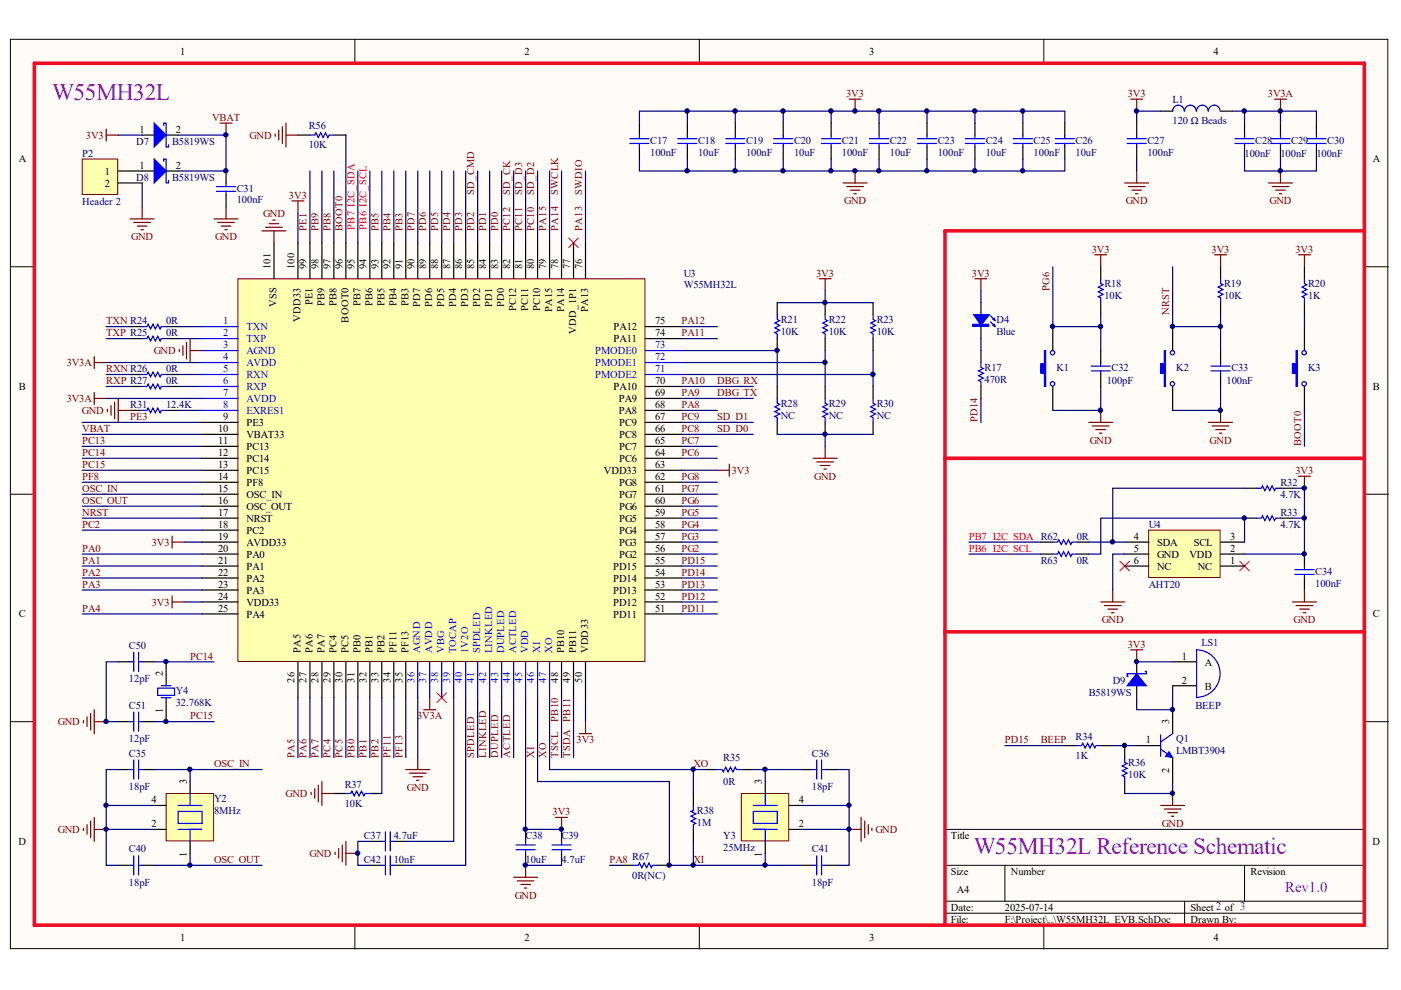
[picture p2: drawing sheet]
<svg xmlns="http://www.w3.org/2000/svg" width="297mm" height="210mm" viewBox="0 0 297 210" stroke-linecap="round" stroke-linejoin="round" font-family="sans-serif">
<defs><g id="words">
<g font-size="5" fill="#90f">
<text x="11.1" y="21.2">W55MH32L</text>
<text x="206.5" y="181.1">W55MH32L Reference Schematic</text>
</g>
<text font-size="3.1" fill="#90f" x="272.5" y="189">Rev1.0</text>
<g font-size="2.2">
<text x="38.2" y="11.6">1</text>
<text x="111.2" y="11.6">2</text>
<text x="184.3" y="11.6">3</text>
<text x="257.3" y="11.6">4</text>
<text x="29.6" y="28.2">1</text>
<text x="37.3" y="28.2">2</text>
<text x="4" y="34.4">A</text>
<text x="29.6" y="35.8">1</text>
<text x="37.3" y="35.8">2</text>
<text x="291" y="34.4">A</text>
<text x="22.2" y="37.1">1</text>
<text x="22.2" y="39.6">2</text>
<text x="57.4" y="57.1" transform="rotate(-90 57.4 57.1)">101</text>
<text x="62.4" y="57.1" transform="rotate(-90 62.4 57.1)">100</text>
<text x="65" y="57.1" transform="rotate(-90 65 57.1)">99</text>
<text x="67.5" y="57.1" transform="rotate(-90 67.5 57.1)">98</text>
<text x="70.1" y="57.1" transform="rotate(-90 70.1 57.1)">97</text>
<text x="72.6" y="57.1" transform="rotate(-90 72.6 57.1)">96</text>
<text x="75.1" y="57.1" transform="rotate(-90 75.1 57.1)">95</text>
<text x="77.7" y="57.1" transform="rotate(-90 77.7 57.1)">94</text>
<text x="80.2" y="57.1" transform="rotate(-90 80.2 57.1)">93</text>
<text x="82.8" y="57.1" transform="rotate(-90 82.8 57.1)">92</text>
<text x="85.3" y="57.1" transform="rotate(-90 85.3 57.1)">91</text>
<text x="87.8" y="57.1" transform="rotate(-90 87.8 57.1)">90</text>
<text x="90.4" y="57.1" transform="rotate(-90 90.4 57.1)">89</text>
<text x="92.9" y="57.1" transform="rotate(-90 92.9 57.1)">88</text>
<text x="95.5" y="57.1" transform="rotate(-90 95.5 57.1)">87</text>
<text x="98" y="57.1" transform="rotate(-90 98 57.1)">86</text>
<text x="100.6" y="57.1" transform="rotate(-90 100.6 57.1)">85</text>
<text x="103.1" y="57.1" transform="rotate(-90 103.1 57.1)">84</text>
<text x="105.6" y="57.1" transform="rotate(-90 105.6 57.1)">83</text>
<text x="108.2" y="57.1" transform="rotate(-90 108.2 57.1)">82</text>
<text x="110.7" y="57.1" transform="rotate(-90 110.7 57.1)">81</text>
<text x="113.3" y="57.1" transform="rotate(-90 113.3 57.1)">80</text>
<text x="115.8" y="57.1" transform="rotate(-90 115.8 57.1)">79</text>
<text x="118.3" y="57.1" transform="rotate(-90 118.3 57.1)">78</text>
<text x="120.9" y="57.1" transform="rotate(-90 120.9 57.1)">77</text>
<text x="123.4" y="57.1" transform="rotate(-90 123.4 57.1)">76</text>
<text x="58.6" y="65.1" transform="rotate(-90 58.6 65.1)">VSS</text>
<text x="66.3" y="64.8" transform="rotate(-90 66.3 64.8)">PE1</text>
<text x="68.8" y="64.8" transform="rotate(-90 68.8 64.8)">PB9</text>
<text x="71.3" y="64.8" transform="rotate(-90 71.3 64.8)">PB8</text>
<text x="76.4" y="64.8" transform="rotate(-90 76.4 64.8)">PB7</text>
<text x="79" y="64.8" transform="rotate(-90 79 64.8)">PB6</text>
<text x="81.5" y="64.8" transform="rotate(-90 81.5 64.8)">PB5</text>
<text x="84" y="64.8" transform="rotate(-90 84 64.8)">PB4</text>
<text x="86.6" y="64.8" transform="rotate(-90 86.6 64.8)">PB3</text>
<text x="89.1" y="65" transform="rotate(-90 89.1 65)">PD7</text>
<text x="91.7" y="65" transform="rotate(-90 91.7 65)">PD6</text>
<text x="94.2" y="65" transform="rotate(-90 94.2 65)">PD5</text>
<text x="96.7" y="65" transform="rotate(-90 96.7 65)">PD4</text>
<text x="99.3" y="65" transform="rotate(-90 99.3 65)">PD3</text>
<text x="101.8" y="65" transform="rotate(-90 101.8 65)">PD2</text>
<text x="104.4" y="65" transform="rotate(-90 104.4 65)">PD1</text>
<text x="106.9" y="65" transform="rotate(-90 106.9 65)">PD0</text>
<text x="63.7" y="68.3" transform="rotate(-90 63.7 68.3)">VDD33</text>
<text x="73.9" y="68.4" transform="rotate(-90 73.9 68.4)">BOOT0</text>
<text x="109.4" y="66" transform="rotate(-90 109.4 66)">PC12</text>
<text x="112" y="66" transform="rotate(-90 112 66)">PC11</text>
<text x="114.5" y="66" transform="rotate(-90 114.5 66)">PC10</text>
<text x="117.1" y="66.2" transform="rotate(-90 117.1 66.2)">PA15</text>
<text x="119.6" y="66.2" transform="rotate(-90 119.6 66.2)">PA14</text>
<text x="122.1" y="70.7" transform="rotate(-90 122.1 70.7)">VDD_1P1</text>
<text x="124.7" y="66.2" transform="rotate(-90 124.7 66.2)">PA13</text>
<text x="130.1" y="70">PA12</text>
<text x="138.9" y="71.3">74</text>
<text x="138.9" y="68.8">75</text>
<text x="130.1" y="72.6">PA11</text>
<text x="4" y="82.7">B</text>
<text x="130.1" y="82.7">PA10</text>
<text x="138.9" y="81.5">70</text>
<text x="291.1" y="82.7">B</text>
<text x="47.3" y="89.1">9</text>
<text x="131.2" y="87.8">PA8</text>
<text x="131.2" y="85.3">PA9</text>
<text x="138.9" y="89.1">67</text>
<text x="138.9" y="86.5">68</text>
<text x="138.9" y="84">69</text>
<text x="46.2" y="91.6">10</text>
<text x="46.2" y="94.2">11</text>
<text x="52.2" y="90.4">PE3</text>
<text x="52.2" y="92.9">VBAT33</text>
<text x="52.2" y="95.4">PC13</text>
<text x="131.3" y="95.4">PC7</text>
<text x="131.3" y="92.9">PC8</text>
<text x="131.3" y="90.4">PC9</text>
<text x="138.9" y="94.2">65</text>
<text x="138.9" y="91.6">66</text>
<text x="46.2" y="96.7">12</text>
<text x="46.2" y="99.2">13</text>
<text x="46.2" y="101.8">14</text>
<text x="52.2" y="98">PC14</text>
<text x="52.2" y="100.5">PC15</text>
<text x="128.1" y="100.5">VDD33</text>
<text x="131.3" y="98">PC6</text>
<text x="138.9" y="101.8">62</text>
<text x="138.9" y="99.2">63</text>
<text x="138.9" y="96.7">64</text>
<text x="46.2" y="104.3">15</text>
<text x="46.2" y="106.9">16</text>
<text x="52.2" y="103">PF8</text>
<text x="52.2" y="105.6">OSC_IN</text>
<text x="131.3" y="105.6">PG7</text>
<text x="131.3" y="103">PG8</text>
<text x="138.9" y="106.9">60</text>
<text x="138.9" y="104.3">61</text>
<text x="46.2" y="109.4">17</text>
<text x="46.2" y="111.9">18</text>
<text x="52.2" y="108.1">OSC_OUT</text>
<text x="52.2" y="110.7">NRST</text>
<text x="52.2" y="113.2">PC2</text>
<text x="131.3" y="113.2">PG4</text>
<text x="131.3" y="110.7">PG5</text>
<text x="131.3" y="108.1">PG6</text>
<text x="138.9" y="111.9">58</text>
<text x="138.9" y="109.4">59</text>
<text x="46.2" y="114.5">19</text>
<text x="46.2" y="117">20</text>
<text x="46.2" y="119.5">21</text>
<text x="52.2" y="115.7">AVDD33</text>
<text x="52.2" y="118.3">PA0</text>
<text x="131.3" y="118.3">PG2</text>
<text x="131.3" y="115.7">PG3</text>
<text x="138.9" y="119.5">55</text>
<text x="138.9" y="117">56</text>
<text x="138.9" y="114.5">57</text>
<text x="240.4" y="114.5">4</text>
<text x="240.4" y="117">5</text>
<text x="240.4" y="119.5">6</text>
<text x="245.3" y="115.7">SDA</text>
<text x="245.3" y="118.3">GND</text>
<text x="252.2" y="118.3">VDD</text>
<text x="253.1" y="115.7">SCL</text>
<text x="260.8" y="119.5">1</text>
<text x="260.8" y="117">2</text>
<text x="260.8" y="114.5">3</text>
<text x="46.2" y="122.1">22</text>
<text x="46.2" y="124.6">23</text>
<text x="52.2" y="120.8">PA1</text>
<text x="52.2" y="123.3">PA2</text>
<text x="52.2" y="125.9">PA3</text>
<text x="130" y="125.9">PD13</text>
<text x="130" y="123.3">PD14</text>
<text x="130" y="120.8">PD15</text>
<text x="138.9" y="124.6">53</text>
<text x="138.9" y="122.1">54</text>
<text x="245.3" y="120.8">NC</text>
<text x="254" y="120.8">NC</text>
<text x="4" y="130.9">C</text>
<text x="46.2" y="127.2">24</text>
<text x="46.2" y="129.7">25</text>
<text x="52.2" y="128.4">VDD33</text>
<text x="52.2" y="131">PA4</text>
<text x="130" y="131">PD11</text>
<text x="130" y="128.4">PD12</text>
<text x="138.9" y="129.7">51</text>
<text x="138.9" y="127.2">52</text>
<text x="291.1" y="130.9">C</text>
<text x="34.5" y="143.4" transform="rotate(-90 34.5 143.4)">2</text>
<text x="63.7" y="138.5" transform="rotate(-90 63.7 138.5)">PA5</text>
<text x="66.3" y="138.5" transform="rotate(-90 66.3 138.5)">PA6</text>
<text x="68.8" y="138.5" transform="rotate(-90 68.8 138.5)">PA7</text>
<text x="71.3" y="138.5" transform="rotate(-90 71.3 138.5)">PC4</text>
<text x="73.9" y="138.5" transform="rotate(-90 73.9 138.5)">PC5</text>
<text x="76.4" y="138.5" transform="rotate(-90 76.4 138.5)">PB0</text>
<text x="79" y="138.5" transform="rotate(-90 79 138.5)">PB1</text>
<text x="81.5" y="138.5" transform="rotate(-90 81.5 138.5)">PB2</text>
<text x="84" y="138.5" transform="rotate(-90 84 138.5)">PF11</text>
<text x="86.6" y="138.5" transform="rotate(-90 86.6 138.5)">PF13</text>
<text x="119.6" y="138.5" transform="rotate(-90 119.6 138.5)">PB10</text>
<text x="122.1" y="138.5" transform="rotate(-90 122.1 138.5)">PB11</text>
<text x="124.7" y="138.5" transform="rotate(-90 124.7 138.5)">VDD33</text>
<text x="250.6" y="139.8">1</text>
<text x="255.5" y="141.1">A</text>
<text x="62.4" y="144.7" transform="rotate(-90 62.4 144.7)">26</text>
<text x="65" y="144.7" transform="rotate(-90 65 144.7)">27</text>
<text x="67.5" y="144.7" transform="rotate(-90 67.5 144.7)">28</text>
<text x="70.1" y="144.7" transform="rotate(-90 70.1 144.7)">29</text>
<text x="72.6" y="144.7" transform="rotate(-90 72.6 144.7)">30</text>
<text x="75.1" y="144.7" transform="rotate(-90 75.1 144.7)">31</text>
<text x="77.7" y="144.7" transform="rotate(-90 77.7 144.7)">32</text>
<text x="80.2" y="144.7" transform="rotate(-90 80.2 144.7)">33</text>
<text x="82.8" y="144.7" transform="rotate(-90 82.8 144.7)">34</text>
<text x="85.3" y="144.7" transform="rotate(-90 85.3 144.7)">35</text>
<text x="118.3" y="144.7" transform="rotate(-90 118.3 144.7)">48</text>
<text x="120.9" y="144.7" transform="rotate(-90 120.9 144.7)">49</text>
<text x="123.4" y="144.7" transform="rotate(-90 123.4 144.7)">50</text>
<text x="250.6" y="144.9">2</text>
<text x="255.5" y="146.2">B</text>
<text x="34.5" y="151.2" transform="rotate(-90 34.5 151.2)">1</text>
<text x="247.9" y="153.5" transform="rotate(-90 247.9 153.5)">3</text>
<text x="243" y="157.6">1</text>
<text x="39.6" y="166.2" transform="rotate(-90 39.6 166.2)">3</text>
<text x="161.5" y="166.2" transform="rotate(-90 161.5 166.2)">3</text>
<text x="247.9" y="163.8" transform="rotate(-90 247.9 163.8)">2</text>
<text x="32.1" y="170.3">4</text>
<text x="169.4" y="170.3">4</text>
<text x="4" y="179.1">D</text>
<text x="32.1" y="175.4">2</text>
<text x="169.4" y="175.4">2</text>
<text x="201.6" y="177.8">Title</text>
<text x="291" y="179.1">D</text>
<text x="39.6" y="181.6" transform="rotate(-90 39.6 181.6)">1</text>
<text x="161.5" y="181.6" transform="rotate(-90 161.5 181.6)">1</text>
<text x="201.6" y="185.5">Size</text>
<text x="214.3" y="185.5">Number</text>
<text x="265.1" y="185.5">Revision</text>
<text x="202.9" y="189.3">A4</text>
<text x="201.6" y="193.1">Date:</text>
<text x="201.6" y="195.6">File:</text>
<text x="213.1" y="193.1">2025-07-14</text>
<text x="213.1" y="195.6">F:\Project\..\W55MH32L_EVB.SchDoc</text>
<text x="252.4" y="193.1">Sheet2 of 3</text>
<text x="252.4" y="195.6">Drawn By:</text>
<text x="38.2" y="199.5">1</text>
<text x="111.2" y="199.5">2</text>
<text x="184.3" y="199.5">3</text>
<text x="257.3" y="199.5">4</text>
</g>
<g font-size="2.2" fill="#800000">
<text x="179.4" y="20.6">3V3</text>
<text x="239.1" y="20.6">3V3</text>
<text x="268.8" y="20.6">3V3A</text>
<text x="18.2" y="29.4">3V3</text>
<text x="45" y="25.6">VBAT</text>
<text x="52.9" y="29.4">GND</text>
<text x="100.6" y="41.3" transform="rotate(-90 100.6 41.3)">SD_CMD</text>
<text x="108.2" y="41.3" transform="rotate(-90 108.2 41.3)">SD_CK</text>
<text x="110.7" y="41.3" transform="rotate(-90 110.7 41.3)">SD_D3</text>
<text x="113.3" y="41.3" transform="rotate(-90 113.3 41.3)">SD_D2</text>
<text x="118.3" y="41.3" transform="rotate(-90 118.3 41.3)">SWCLK</text>
<text x="123.4" y="41.3" transform="rotate(-90 123.4 41.3)">SWDIO</text>
<text x="55.8" y="45.9">GND</text>
<text x="61.3" y="42.1">3V3</text>
<text x="179" y="43.3">GND</text>
<text x="238.7" y="43.3">GND</text>
<text x="269.2" y="43.3">GND</text>
<text x="27.8" y="50.9">GND</text>
<text x="45.6" y="50.9">GND</text>
<text x="65" y="48.9" transform="rotate(-90 65 48.9)">PE1</text>
<text x="67.5" y="48.9" transform="rotate(-90 67.5 48.9)">PB9</text>
<text x="70.1" y="48.9" transform="rotate(-90 70.1 48.9)">PB8</text>
<text x="72.6" y="48.9" transform="rotate(-90 72.6 48.9)">BOOT0</text>
<text x="80.2" y="48.9" transform="rotate(-90 80.2 48.9)">PB5</text>
<text x="82.8" y="48.9" transform="rotate(-90 82.8 48.9)">PB4</text>
<text x="85.3" y="48.9" transform="rotate(-90 85.3 48.9)">PB3</text>
<text x="87.8" y="48.9" transform="rotate(-90 87.8 48.9)">PD7</text>
<text x="90.4" y="48.9" transform="rotate(-90 90.4 48.9)">PD6</text>
<text x="92.9" y="48.9" transform="rotate(-90 92.9 48.9)">PD5</text>
<text x="95.5" y="48.9" transform="rotate(-90 95.5 48.9)">PD4</text>
<text x="98" y="48.9" transform="rotate(-90 98 48.9)">PD3</text>
<text x="100.6" y="48.9" transform="rotate(-90 100.6 48.9)">PD2</text>
<text x="103.1" y="48.9" transform="rotate(-90 103.1 48.9)">PD1</text>
<text x="105.6" y="48.9" transform="rotate(-90 105.6 48.9)">PD0</text>
<text x="108.2" y="48.9" transform="rotate(-90 108.2 48.9)">PC12</text>
<text x="110.7" y="48.9" transform="rotate(-90 110.7 48.9)">PC11</text>
<text x="113.3" y="48.9" transform="rotate(-90 113.3 48.9)">PC10</text>
<text x="115.8" y="48.9" transform="rotate(-90 115.8 48.9)">PA15</text>
<text x="118.3" y="48.9" transform="rotate(-90 118.3 48.9)">PA14</text>
<text x="123.4" y="48.9" transform="rotate(-90 123.4 48.9)">PA13</text>
<text x="231.5" y="53.6">3V3</text>
<text x="256.9" y="53.6">3V3</text>
<text x="274.7" y="53.6">3V3</text>
<text x="173" y="58.6">3V3</text>
<text x="206.1" y="58.6">3V3</text>
<text x="222.5" y="61.6" transform="rotate(-90 222.5 61.6)">PG6</text>
<text x="22.5" y="68.8">TXN R24</text>
<text x="22.5" y="71.3">TXP R25</text>
<text x="144.5" y="68.8">PA12</text>
<text x="144.5" y="71.3">PA11</text>
<text x="247.9" y="66.7" transform="rotate(-90 247.9 66.7)">NRST</text>
<text x="14.1" y="77.7">3V3A</text>
<text x="32.6" y="75.1">GND</text>
<text x="22.5" y="78.9">RXN R26</text>
<text x="22.5" y="81.5">RXP R27</text>
<text x="144.5" y="81.5">PA10</text>
<text x="152.1" y="81.5">DBG_RX</text>
<text x="14.1" y="85.3">3V3A</text>
<text x="17.4" y="87.8">GND</text>
<text x="27.6" y="89.1">PE3</text>
<text x="144.5" y="84">PA9</text>
<text x="144.5" y="86.5">PA8</text>
<text x="144.5" y="89.1">PC9</text>
<text x="152.1" y="84">DBG_TX</text>
<text x="152.1" y="89.1">SD_D1</text>
<text x="207.2" y="89.6" transform="rotate(-90 207.2 89.6)">PD14</text>
<text x="17.4" y="91.6">VBAT</text>
<text x="17.4" y="94.2">PC13</text>
<text x="144.5" y="91.6">PC8</text>
<text x="144.5" y="94.2">PC7</text>
<text x="152.1" y="91.6">SD_D0</text>
<text x="231.1" y="94.1">GND</text>
<text x="256.5" y="94.1">GND</text>
<text x="275.8" y="94.6" transform="rotate(-90 275.8 94.6)">BOOT0</text>
<text x="17.4" y="96.7">PC14</text>
<text x="17.4" y="99.2">PC15</text>
<text x="17.4" y="101.8">PF8</text>
<text x="144.5" y="96.7">PC6</text>
<text x="144.5" y="101.8">PG8</text>
<text x="155.1" y="100.5">3V3</text>
<text x="172.6" y="101.7">GND</text>
<text x="274.7" y="100.5">3V3</text>
<text x="17.4" y="104.3">OSC_IN</text>
<text x="17.4" y="106.9">OSC_OUT</text>
<text x="144.5" y="104.3">PG7</text>
<text x="144.5" y="106.9">PG6</text>
<text x="17.4" y="109.4">NRST</text>
<text x="17.4" y="111.9">PC2</text>
<text x="144.5" y="109.4">PG5</text>
<text x="144.5" y="111.9">PG4</text>
<text x="17.4" y="117">PA0</text>
<text x="17.4" y="119.5">PA1</text>
<text x="32.2" y="115.7">3V3</text>
<text x="144.5" y="114.5">PG3</text>
<text x="144.5" y="117">PG2</text>
<text x="144.5" y="119.5">PD15</text>
<text x="17.4" y="122.1">PA2</text>
<text x="17.4" y="124.6">PA3</text>
<text x="144.5" y="122.1">PD14</text>
<text x="144.5" y="124.6">PD13</text>
<text x="17.4" y="129.7">PA4</text>
<text x="32.2" y="128.4">3V3</text>
<text x="144.5" y="127.2">PD12</text>
<text x="144.5" y="129.7">PD11</text>
<text x="233.6" y="132.2">GND</text>
<text x="239.1" y="137.3">3V3</text>
<text x="274.3" y="132.2">GND</text>
<text x="40.3" y="139.8">PC14</text>
<text x="12.3" y="153.8">GND</text>
<text x="40.3" y="152.5">PC15</text>
<text x="88.4" y="152.5">3V3A</text>
<text x="118.3" y="153" transform="rotate(-90 118.3 153)">PB10</text>
<text x="120.9" y="153" transform="rotate(-90 120.9 153)">PB11</text>
<text x="62.4" y="160.6" transform="rotate(-90 62.4 160.6)">PA5</text>
<text x="65" y="160.6" transform="rotate(-90 65 160.6)">PA6</text>
<text x="67.5" y="160.6" transform="rotate(-90 67.5 160.6)">PA7</text>
<text x="70.1" y="160.6" transform="rotate(-90 70.1 160.6)">PC4</text>
<text x="72.6" y="160.6" transform="rotate(-90 72.6 160.6)">PC5</text>
<text x="75.1" y="160.6" transform="rotate(-90 75.1 160.6)">PB0</text>
<text x="77.7" y="160.6" transform="rotate(-90 77.7 160.6)">PB1</text>
<text x="80.2" y="160.6" transform="rotate(-90 80.2 160.6)">PB2</text>
<text x="82.8" y="160.6" transform="rotate(-90 82.8 160.6)">PF11</text>
<text x="85.3" y="160.6" transform="rotate(-90 85.3 160.6)">PF13</text>
<text x="100.6" y="160.6" transform="rotate(-90 100.6 160.6)">SPDLED</text>
<text x="103.1" y="160.6" transform="rotate(-90 103.1 160.6)">LINKLED</text>
<text x="105.6" y="160.6" transform="rotate(-90 105.6 160.6)">DUPLED</text>
<text x="108.2" y="160.6" transform="rotate(-90 108.2 160.6)">ACTLED</text>
<text x="113.3" y="160.6" transform="rotate(-90 113.3 160.6)">XI</text>
<text x="115.8" y="160.6" transform="rotate(-90 115.8 160.6)">XO</text>
<text x="118.3" y="160.6" transform="rotate(-90 118.3 160.6)">TSCL</text>
<text x="120.9" y="160.6" transform="rotate(-90 120.9 160.6)">TSDA</text>
<text x="122.2" y="157.5">3V3</text>
<text x="213.1" y="157.6">PD15</text>
<text x="220.7" y="157.6">BEEP</text>
<text x="45.4" y="162.7">OSC_IN</text>
<text x="86.3" y="167.7">GND</text>
<text x="147" y="162.7">XO</text>
<text x="60.6" y="169">GND</text>
<text x="117.2" y="172.8">3V3</text>
<text x="12.3" y="176.7">GND</text>
<text x="185.6" y="176.7">GND</text>
<text x="246.3" y="175.3">GND</text>
<text x="45.4" y="183">OSC_OUT</text>
<text x="65.6" y="181.7">GND</text>
<text x="129.2" y="183">PA8</text>
<text x="147" y="183">XI</text>
<text x="109.1" y="190.5">GND</text>
</g>
<g font-size="2.2" fill="#000080">
<text x="248.6" y="21.8">L1</text>
<text x="65.5" y="27.4">R56</text>
<text x="248.6" y="26.4">120 Ω Beads</text>
<text x="17.4" y="33.2">P2</text>
<text x="28.9" y="30.7">D7</text>
<text x="36.5" y="30.7">B5819WS</text>
<text x="65.5" y="31.5">10K</text>
<text x="137.9" y="30.5">C17</text>
<text x="137.9" y="33">100nF</text>
<text x="148" y="30.5">C18</text>
<text x="148" y="33">10uF</text>
<text x="158.2" y="30.5">C19</text>
<text x="158.2" y="33">100nF</text>
<text x="168.3" y="30.5">C20</text>
<text x="168.3" y="33">10uF</text>
<text x="178.5" y="30.5">C21</text>
<text x="178.5" y="33">100nF</text>
<text x="188.7" y="30.5">C22</text>
<text x="188.7" y="33">10uF</text>
<text x="198.8" y="30.5">C23</text>
<text x="198.8" y="33">100nF</text>
<text x="209" y="30.5">C24</text>
<text x="209" y="33">10uF</text>
<text x="219.2" y="30.5">C25</text>
<text x="219.2" y="33">100nF</text>
<text x="228" y="30.5">C26</text>
<text x="228" y="33">10uF</text>
<text x="243.3" y="30.5">C27</text>
<text x="243.3" y="33">100nF</text>
<text x="263.9" y="33.2">100nF</text>
<text x="266.2" y="30.5">C28</text>
<text x="271.5" y="33.2">100nF</text>
<text x="273.8" y="30.5">C29</text>
<text x="279.1" y="33.2">100nF</text>
<text x="281.4" y="30.5">C30</text>
<text x="28.9" y="38.3">D8</text>
<text x="36.5" y="38.3">B5819WS</text>
<text x="50.2" y="40.6">C31</text>
<text x="17.4" y="43.4">Header 2</text>
<text x="50.2" y="43.1">100nF</text>
<text x="145" y="58.6">U3</text>
<text x="145" y="61.2">W55MH32L</text>
<text x="234.1" y="60.9">R18</text>
<text x="234.1" y="63.4">10K</text>
<text x="259.5" y="60.9">R19</text>
<text x="259.5" y="63.4">10K</text>
<text x="277.3" y="60.9">R20</text>
<text x="277.3" y="63.4">1K</text>
<text x="35.2" y="68.8">0R</text>
<text x="35.2" y="71.3">0R</text>
<text x="165.5" y="68.5">R21</text>
<text x="165.5" y="71.1">10K</text>
<text x="175.7" y="68.5">R22</text>
<text x="175.7" y="71.1">10K</text>
<text x="185.9" y="68.5">R23</text>
<text x="185.9" y="71.1">10K</text>
<text x="211.3" y="68.5">D4</text>
<text x="211.3" y="71.1">Blue</text>
<text x="35.2" y="78.9">0R</text>
<text x="35.2" y="81.5">0R</text>
<text x="208.7" y="78.7">R17</text>
<text x="208.7" y="81.2">470R</text>
<text x="224" y="78.7">K1</text>
<text x="234.6" y="81.5">100pF</text>
<text x="235.7" y="78.7">C32</text>
<text x="249.4" y="78.7">K2</text>
<text x="260.1" y="81.5">100nF</text>
<text x="261.1" y="78.7">C33</text>
<text x="277.3" y="78.7">K3</text>
<text x="27.6" y="86.5">R31</text>
<text x="35.2" y="86.5">12.4K</text>
<text x="165.5" y="86.3">R28</text>
<text x="165.5" y="88.8">NC</text>
<text x="175.7" y="86.3">R29</text>
<text x="175.7" y="88.8">NC</text>
<text x="185.9" y="86.3">R30</text>
<text x="185.9" y="88.8">NC</text>
<text x="271.5" y="103">R32</text>
<text x="271.5" y="105.6">4.7K</text>
<text x="243.5" y="111.9">U4</text>
<text x="271.5" y="109.4">R33</text>
<text x="271.5" y="111.9">4.7K</text>
<text x="220.7" y="119.5">R63</text>
<text x="228.3" y="114.5">0R</text>
<text x="228.3" y="119.5">0R</text>
<text x="243.5" y="124.6">AHT20</text>
<text x="278.9" y="121.8">C34</text>
<text x="278.9" y="124.4">100nF</text>
<text x="27.3" y="137.6">C50</text>
<text x="254.7" y="137.1">LS1</text>
<text x="27.3" y="144.7">12pF</text>
<text x="37.3" y="147.2">Y4</text>
<text x="37.3" y="149.7">32.768K</text>
<text x="230.8" y="147.5">B5819WS</text>
<text x="235.9" y="144.9">D9</text>
<text x="27.3" y="150.3">C51</text>
<text x="253.4" y="150.3">BEEP</text>
<text x="27.3" y="160.4">C35</text>
<text x="27.3" y="157.4">12pF</text>
<text x="153.4" y="161.4">R35</text>
<text x="172.2" y="160.4">C36</text>
<text x="228" y="156.9">R34</text>
<text x="228" y="160.9">1K</text>
<text x="249.4" y="157.4">Q1</text>
<text x="249.4" y="159.9">LMBT3904</text>
<text x="27.3" y="167.5">18pF</text>
<text x="73.1" y="167">R37</text>
<text x="153.4" y="166.5">0R</text>
<text x="172.2" y="167.5">18pF</text>
<text x="239.2" y="162.4">R36</text>
<text x="239.2" y="165">10K</text>
<text x="45.4" y="170.1">Y2</text>
<text x="45.4" y="172.6">8MHz</text>
<text x="73.1" y="171.1">10K</text>
<text x="147.8" y="172.6">R38</text>
<text x="77.1" y="177.9">C37</text>
<text x="83.5" y="177.9">4.7uF</text>
<text x="111.4" y="177.9">C38</text>
<text x="119.1" y="177.9">C39</text>
<text x="147.8" y="175.1">1M</text>
<text x="153.4" y="177.9">Y3</text>
<text x="27.3" y="180.7">C40</text>
<text x="77.1" y="183">C42</text>
<text x="83.5" y="183">10nF</text>
<text x="111.4" y="183">10uF</text>
<text x="119.1" y="183">4.7uF</text>
<text x="134" y="182.2">R67</text>
<text x="153.4" y="180.5">25MHz</text>
<text x="172.2" y="180.7">C41</text>
<text x="27.3" y="187.8">18pF</text>
<text x="134" y="186.3">0R(NC)</text>
<text x="172.2" y="187.8">18pF</text>
</g>
<g font-size="2.2" fill="#f00">
<text x="75.1" y="48.7" transform="rotate(-90 75.1 48.7)">PB7 I2C_SDA</text>
<text x="77.7" y="48.7" transform="rotate(-90 77.7 48.7)">PB6 I2C_SCL</text>
<text x="205.4" y="117">PB6 I2C_SCL</text>
<text x="205.4" y="114.5">PB7 I2C_SDA R62</text>
</g>
<g font-size="2.2" fill="#00f">
<text x="47.3" y="68.8">1</text>
<text x="47.3" y="71.3">2</text>
<text x="52.2" y="70">TXN</text>
<text x="47.3" y="73.9">3</text>
<text x="47.3" y="76.4">4</text>
<text x="52.2" y="72.6">TXP</text>
<text x="52.2" y="75.1">AGND</text>
<text x="52.2" y="77.7">AVDD</text>
<text x="126.2" y="77.7">PMODE1</text>
<text x="126.2" y="75.1">PMODE0</text>
<text x="138.9" y="76.4">72</text>
<text x="138.9" y="73.9">73</text>
<text x="47.3" y="78.9">5</text>
<text x="47.3" y="81.5">6</text>
<text x="52.2" y="80.2">RXN</text>
<text x="52.2" y="82.7">RXP</text>
<text x="126.2" y="80.2">PMODE2</text>
<text x="138.9" y="78.9">71</text>
<text x="47.3" y="84">7</text>
<text x="47.3" y="86.5">8</text>
<text x="52.2" y="85.3">AVDD</text>
<text x="52.2" y="87.8">EXRES1</text>
<text x="89.1" y="138.5" transform="rotate(-90 89.1 138.5)">AGND</text>
<text x="91.7" y="138.5" transform="rotate(-90 91.7 138.5)">AVDD</text>
<text x="94.2" y="138.5" transform="rotate(-90 94.2 138.5)">VBG</text>
<text x="96.7" y="138.5" transform="rotate(-90 96.7 138.5)">TOCAP</text>
<text x="99.3" y="138.5" transform="rotate(-90 99.3 138.5)">1V2O</text>
<text x="101.8" y="138.5" transform="rotate(-90 101.8 138.5)">SPDLED</text>
<text x="104.4" y="138.5" transform="rotate(-90 104.4 138.5)">LINKLED</text>
<text x="106.9" y="138.5" transform="rotate(-90 106.9 138.5)">DUPLED</text>
<text x="109.4" y="138.5" transform="rotate(-90 109.4 138.5)">ACTLED</text>
<text x="112" y="138.5" transform="rotate(-90 112 138.5)">VDD</text>
<text x="114.5" y="138.5" transform="rotate(-90 114.5 138.5)">XI</text>
<text x="117.1" y="138.5" transform="rotate(-90 117.1 138.5)">XO</text>
<text x="87.8" y="144.7" transform="rotate(-90 87.8 144.7)">36</text>
<text x="90.4" y="144.7" transform="rotate(-90 90.4 144.7)">37</text>
<text x="92.9" y="144.7" transform="rotate(-90 92.9 144.7)">38</text>
<text x="95.5" y="144.7" transform="rotate(-90 95.5 144.7)">39</text>
<text x="98" y="144.7" transform="rotate(-90 98 144.7)">40</text>
<text x="100.6" y="144.7" transform="rotate(-90 100.6 144.7)">41</text>
<text x="103.1" y="144.7" transform="rotate(-90 103.1 144.7)">42</text>
<text x="105.6" y="144.7" transform="rotate(-90 105.6 144.7)">43</text>
<text x="108.2" y="144.7" transform="rotate(-90 108.2 144.7)">44</text>
<text x="110.7" y="144.7" transform="rotate(-90 110.7 144.7)">45</text>
<text x="113.3" y="144.7" transform="rotate(-90 113.3 144.7)">46</text>
<text x="115.8" y="144.7" transform="rotate(-90 115.8 144.7)">47</text>
</g>
</g></defs>
<g fill="#fffcf8" stroke="#000" stroke-width=".21">
<path d="M2.2 8.3h292v192.8h-292z"/>
<path d="M7.3 13.4h281.9v182.7h-281.9z"/>
</g>
<g fill="none" stroke="#000" stroke-width=".21">
<path d="M75.2 8.3v5.1M148.3 8.3v5.1M221.3 8.3v5.1M2.2 56.6h5.1M289.3 56.6h5.1M2.2 104.8h5.1M289.3 104.8h5.1M2.2 153h5.1M289.3 153h5.1M289.3 175.9h-88.9v20.3M75.2 196.2v5M148.3 196.2v5"/>
<path d="M200.4 183.5h88.9M200.4 191.1h88.9M200.4 193.6h88.9M213.1 183.5v7.6M221.3 196.2v5M251.2 191.1v5.1M263.9 183.5v7.6"/>
</g>
<g fill="none" stroke="#000" stroke-width=".25">
<path d="M135.6 26.1v2.5M135.6 31.2v2.5M145.7 26.1v2.5M145.7 31.2v2.5M155.9 26.1v2.5M155.9 31.2v2.5M166.1 26.1v2.5M166.1 31.2v2.5M176.2 26.1v2.5M176.2 31.2v2.5M186.4 26.1v2.5M186.4 31.2v2.5"/>
<path d="M196.5 26.1v2.5M196.5 31.2v2.5M206.7 26.1v2.5M206.7 31.2v2.5M216.9 26.1v2.5M216.9 31.2v2.5M225.8 26.1v2.5M225.8 31.2v2.5M241 26.1v2.5M241 31.2v2.5M246.1 23.6h2.5M258.8 23.6h2.5"/>
<path d="M263.9 26.1v2.5M263.9 31.2v2.5M271.5 26.1v2.5M271.5 31.2v2.5M279.1 26.1v2.5M279.1 31.2v2.5M233.4 56.6v2.5M258.8 56.6v2.5M276.6 56.6v2.5M27.6 69.3h2.5M27.6 71.8h2.5M27.6 79.4h2.5"/>
<path d="M35.2 69.3h2.6M35.2 71.8h2.6M35.2 79.4h2.6M164.8 64.2v2.5M164.8 71.8v2.5M174.9 64.2v2.5M174.9 71.8v2.5M185.1 64.2v2.5M185.1 71.8v2.5M223.2 69.3v5M233.4 64.2v2.5M233.4 74.3v2.6"/>
<path d="M233.4 79.4v2.5M248.6 69.3v5M258.8 64.2v2.5M258.8 74.3v2.6M258.8 79.4v2.5M276.6 64.2v2.5M276.6 69.3v5M27.6 81.9h2.5M27.6 87h2.5M35.2 81.9h2.6M35.2 87h2.6M164.8 81.9v2.6"/>
<path d="M164.8 89.6v2.5M174.9 81.9v2.6M174.9 89.6v2.5M185.1 81.9v2.6M185.1 89.6v2.5M223.2 81.9v5.1M248.6 81.9v5.1M276.6 81.9v5.1M25.1 163.2h2.5M30.1 163.2h2.6M70.8 168.2h2.5M78.4 168.2h2.6"/>
<path d="M78.4 178.4h2.6M83.5 178.4h2.5M111.4 175.9v2.5M119.1 175.9v2.5M147 168.2v2.6M147 175.9v2.5M149.5 163.2h2.6M157.2 163.2h2.5M169.9 163.2h2.5M174.9 163.2h2.6M25.1 183.5h2.5M30.1 183.5h2.6"/>
<path d="M78.4 183.5h2.6M83.5 183.5h2.5M111.4 180.9v2.6M119.1 180.9v2.6M169.9 183.5h2.5M174.9 183.5h2.6"/>
</g>
<g fill="none" stroke="#00f" stroke-width=".25">
<path d="M133.5 29.4h4.1M133.5 30.4h4.1M135.6 28.6v.8M135.6 30.4v.8M143.7 29.4h4.1M143.7 30.4h4.1M145.7 28.6v.8M145.7 30.4v.8M153.9 29.4h4M153.9 30.4h4M155.9 28.6v.8M155.9 30.4v.8"/>
<path d="M164 29.4h4.1M164 30.4h4.1M166.1 28.6v.8M166.1 30.4v.8M174.2 29.4h4.1M174.2 30.4h4.1M176.2 28.6v.8M176.2 30.4v.8M184.3 29.4h4.1M184.3 30.4h4.1M186.4 28.6v.8M186.4 30.4v.8"/>
<path d="M194.5 29.4h4.1M194.5 30.4h4.1M196.5 28.6v.8M196.5 30.4v.8M204.7 29.4h4M204.7 30.4h4M206.7 28.6v.8M206.7 30.4v.8M214.8 29.4h4.1M214.8 30.4h4.1M216.9 28.6v.8M216.9 30.4v.8"/>
<path d="M223.7 29.4h4.1M223.7 30.4h4.1M225.8 28.6v.8M225.8 30.4v.8M239 29.4h4M239 30.4h4M241 28.6v.8M241 30.4v.8M249.9 22.3a1.22 1.22 0 0 0-1.3 1.3M250 22.3a1.22 1.22 0 0 1 1.1 1.3M253.6 23.6a1.22 1.22 0 0 0-1.2-1.3 1.22 1.22 0 0 0-1.2 1.3M256.1 23.6a1.22 1.22 0 0 0-1.2-1.3 1.22 1.22 0 0 0-1.2 1.3"/>
<path d="M258.7 23.6a1.23 1.23 0 0 0-1.3-1.3 1.23 1.23 0 0 0-1.2 1.3M261.8 29.4h4.1M261.8 30.4h4.1M263.9 28.6v.8M263.9 30.4v.8M269.5 29.4h4M269.5 30.4h4M271.5 28.6v.8M271.5 30.4v.8M277.1 29.4h4M277.1 30.4h4M279.1 28.6v.8"/>
<path d="M279.1 30.4v.8M233.4 59.1v1l.5 .3-1 .5 1 .5-1 .5 1 .5-1 .5 .5 .3v1M258.8 59.1v1l.5 .3-1 .5 1 .5-1 .5 1 .5-1 .5 .5 .3v1M276.6 59.1v1l.5 .3-1 .5 1 .5-1 .5 1 .5-1 .5 .5 .3v1M30.1 69.3h1.1l.2-.6 .5 1.1 .5-1.1 .5 1.1 .5-1.1 .6 1.1 .2-.5h1M30.1 71.8h1.1l.2-.5 .5 1 .5-1 .5 1 .5-1 .6 1 .2-.5h1M30.1 79.4h1.1l.2-.5 .5 1 .5-1 .5 1 .5-1 .6 1 .2-.5h1M164.8 66.7v1l.5 .3-1 .5 1 .5-1 .5 1 .5-1 .5 .5 .3v1M174.9 66.7v1l.6 .3-1.1 .5 1.1 .5-1.1 .5 1.1 .5-1.1 .5 .5 .3v1M185.1 66.7v1l.5 .3-1 .5 1 .5-1 .5 1 .5-1 .5 .5 .3v1M231.3 78.6h4.1M231.3 77.6h4.1"/>
<path d="M233.4 76.9v.7M233.4 78.6v.8M256.8 78.6h4M256.8 77.6h4M258.8 76.9v.7M258.8 78.6v.8M30.1 81.9h1.1l.2-.5 .5 1.1 .5-1.1 .5 1.1 .5-1.1 .6 1.1 .2-.6h1M30.1 87h1.1l.2-.5 .5 1 .5-1 .5 1 .5-1 .6 1 .2-.5h1M164.8 84.5v1l.5 .2-1 .6 1 .5-1 .5 1 .5-1 .5 .5 .2v1.1M174.9 84.5v1l.6 .2-1.1 .6 1.1 .5-1.1 .5 1.1 .5-1.1 .5 .5 .2v1.1M185.1 84.5v1l.5 .2-1 .6 1 .5-1 .5 1 .5-1 .5 .5 .2v1.1M27.6 163.2h.8"/>
<path d="M28.4 161.1v4.1M29.4 161.1v4.1M29.4 163.2h.7M73.3 168.2h1l.3-.5 .5 1 .5-1 .5 1 .5-1 .5 1 .3-.5h1M81 178.4h.7M81.7 176.4v4M82.7 176.4v4M82.7 178.4h.8M109.4 179.2h4.1M111.4 178.4v.8M117 179.2h4.1M119.1 178.4v.8"/>
<path d="M147 170.8v1l-.5 .2 1 .6-1 .5 1 .5-1 .5 1 .5-.5 .2v1.1M152.1 163.2h1l.3 .5 .5-1 .5 1 .5-1 .5 1 .5-1 .2 .5h1.1M172.4 163.2h.8M173.2 161.1v4.1M174.2 163.2h.7M174.2 161.1v4.1M27.6 183.5h.8M28.4 181.4v4.1M29.4 181.4v4.1M29.4 183.5h.7M81 183.5h.7M81.7 181.4v4.1"/>
<path d="M82.7 183.5h.8M82.7 181.4v4.1M109.4 180.2h4.1M111.4 180.2v.7M117 180.2h4.1M119.1 180.2v.7M172.4 183.5h.8M173.2 181.4v4.1M174.2 183.5h.7M174.2 181.4v4.1"/>
<circle cx="223.2" cy="74.8" r=".46"/>
<circle cx="248.6" cy="74.8" r=".46"/>
<circle cx="276.5" cy="74.8" r=".46"/>
<circle cx="223.2" cy="81.4" r=".46"/>
<circle cx="248.6" cy="81.4" r=".46"/>
<circle cx="276.5" cy="81.4" r=".46"/>
</g>
<g fill="none" stroke="#800000" stroke-width=".25">
<path d="M178.8 38.8h5M179.5 39.6h3.6M180 21h2.6M181.3 21v2.6M181.3 36.3v2.5M238.5 38.8h5M239.2 39.6h3.6M239.7 21h2.6M241 21v2.6M241 36.3v2.5M268.9 38.8h5.1M269.7 39.6h3.6"/>
<path d="M270.2 21h2.6M271.5 21v2.6M271.5 36.3v2.5M61.9 42.6h2.5M63.2 42.6v2.5M173.7 59.1h2.5M174.9 59.1v2.5M180.3 40.3h2M181 41.1h.6M232.1 54h2.5M233.4 54v2.6M240 40.3h2"/>
<path d="M240.7 41.1h.6M257.5 54h2.6M258.8 54v2.6M270.5 40.3h2M271.2 41.1h.5M275.3 54h2.5M276.6 54v2.6M20 75.6v2.5M20 76.9h2.5M38 74.1v.5M38.8 73.3v2M39.5 72.6v3.5"/>
<path d="M40.3 71.8v5.1M40.3 74.3h2.5M20 83.2v2.5M20 84.5h2.5M22.8 86.8v.5M23.5 86v2M24.3 85.2v3.6M25.1 84.5v5.1M25.1 87h2.5M152.1 99.7h2.5M154.6 98.4v2.6M172.4 97.2h5.1"/>
<path d="M173.2 97.9h3.5M173.9 98.7h2.1M174.7 99.5h.5M174.9 94.6v2.6M230.8 89.6h5.1M231.6 90.3h3.6M232.4 91.1h2M233.1 91.8h.5M233.4 87v2.6M256.2 89.6h5.1M257 90.3h3.6M257.8 91.1h2"/>
<path d="M258.5 91.8h.5M258.8 87v2.6M36.5 113.7v2.5M36.5 114.9h2.5M36.5 126.4v2.5M36.5 127.6h2.5M89.8 150.5h2.6M91.1 147.9v2.6M122.9 155.5h2.5M124.1 153v2.5M66 168v.5M66.7 167.2v2.1"/>
<path d="M67.5 166.5v3.5M68.3 165.7v5.1M68.3 168.2h2.5M71.8 179.9v2M72.6 179.2v3.5M73.3 178.4v5.1M86 163.2h5.1M86.8 163.9h3.6M87.6 164.7h2M88.3 165.4h.5M88.6 160.6v2.6M117.8 173.3h2.5"/>
<path d="M119.1 173.3v2.6M71 180.7v.5M73.3 180.9h2.6M108.9 186h5.1M109.7 186.8h3.5M110.4 187.5h2.1M111.2 188.3h.5M111.4 183.5v2.5"/>
</g>
<g fill="none" stroke="#000080" stroke-width=".25">
<path d="M68.3 36.3v15.2M70.8 36.3v15.2M75.9 36.3v15.2M78.4 36.3v15.2M81 36.3v15.2M83.5 36.3v15.2M86 36.3v15.2M88.6 36.3v15.2M91.1 36.3v15.2M93.7 36.3v15.2M96.2 36.3v15.2M98.7 36.3v15.2"/>
<path d="M101.3 36.3v15.2M103.8 36.3v15.2M106.4 36.3v15.2M108.9 36.3v15.2M111.4 36.3v15.2M114 36.3v15.2M116.5 36.3v15.2M119.1 36.3v15.2M124.1 36.3v15.2M135.6 26.1v-2.5h81.3v2.5M135.6 33.7v2.6h90.2v-2.6M145.7 23.6v2.5"/>
<path d="M145.7 33.7v2.6M155.9 23.6v2.5M155.9 33.7v2.6M166.1 23.6v2.5M166.1 33.7v2.6M176.2 23.6v2.5M176.2 33.7v2.6M186.4 23.6v2.5M186.4 33.7v2.6M196.5 23.6v2.5M196.5 33.7v2.6M206.7 23.6v2.5"/>
<path d="M206.7 33.7v2.6M216.9 23.6h8.9v2.5M216.9 33.7v2.6M246.1 23.6h-5.1v2.5M261.3 23.6h17.8v2.5M263.9 23.6v2.5M271.5 23.6v2.5M223.2 56.6v12.7h10.2v-2.6M248.6 56.6v12.7h10.2v-2.6M22.5 69.3h5.1M22.5 71.8h5.1M22.5 79.4h5.1"/>
<path d="M37.8 69.3h5M37.8 71.8h5M37.8 79.4h5M144.5 74.3h20.3v7.6M144.5 69.3h7.6M144.5 71.8h7.6M164.8 64.2h20.3M174.9 74.3v2.6h-30.4M174.9 61.6v2.6M174.9 76.9v5M185.1 74.3v5.1h-40.6M185.1 79.4v2.5"/>
<path d="M233.4 69.3v5M258.8 69.3v5M276.6 66.7v2.6M17.4 92.1h25.4M17.4 97.2h25.4M17.4 94.6h25.4M17.4 89.6h25.4M17.4 99.7h25.4M22.5 81.9h5.1M37.8 81.9h5M37.8 87h5M144.5 87h7.6"/>
<path d="M144.5 97.2h7.6M144.5 94.6h7.6M164.8 92.1h20.3M174.9 92.1v2.5M233.4 81.9v5.1h-10.2M258.8 81.9v5.1h-10.2M276.6 87v7.6M17.4 109.9h25.4M17.4 107.3h25.4M17.4 104.8h25.4M17.4 117.5h25.4M144.5 112.4h7.6"/>
<path d="M144.5 109.9h7.6M144.5 107.3h7.6M144.5 104.8h7.6M144.5 117.5h7.6M144.5 114.9h7.6M17.4 125.1h25.4M17.4 122.6h25.4M17.4 120h25.4M144.5 125.1h7.6M144.5 122.6h7.6M144.5 120h7.6M144.5 130.2h7.6"/>
<path d="M144.5 127.6h7.6M63.2 147.9v12.7M65.7 147.9v12.7M68.3 147.9v12.7M70.8 147.9v12.7M73.3 147.9v12.7M75.9 147.9v12.7M78.4 147.9v12.7M83.5 147.9v12.7M96.2 147.9v30.5h-10.2M98.7 147.9v35.6h-12.7M111.4 147.9v28h7.7"/>
<path d="M78.4 178.4h-2.5v5.1h2.5M111.4 183.5h7.7"/>
</g>
<path d="M120.6 50.5l2 2M122.6 50.5l-2 2M92.6 146.9l2.1 2M94.7 146.9l-2.1 2" fill="none" stroke="#f00" stroke-width=".21"/>
<g fill="#00f" stroke="#00f" stroke-width=".25">
<path d="M221.4 74.3h.3v7.6h-.3v-2.7h-.7v-2.1h.7z" fill-rule="evenodd"/>
<path d="M274.8 74.3h.2v7.6h-.2v-2.7h-.8v-2.1h.8z" fill-rule="evenodd"/>
<path d="M246.8 74.3h.3v7.6h-.3v-2.7h-.7v-2.1h.7z" fill-rule="evenodd"/>
</g>
<path d="M17.4 33.7h7.6v7.5h-7.6z" fill="#ffffb0" stroke="#800000" stroke-width=".21"/>
<g fill="none" stroke="#000" stroke-width=".25">
<path d="M25.1 36.3h7.6M25.1 38.8h5M30.1 28.6h2.6M35.2 36.3h2.6M35.2 28.6h2.6M47.9 36.3v2.5M47.9 41.3v2.6M263.9 109.9h2.5M271.5 109.9h2.5M276.6 117.5v2.5M276.6 122.6v2.5M225.8 158.1h2.5"/>
<path d="M233.4 158.1h2.5M238.5 158.1v2.5M241 140.3v2.6M241 145.4v2.5M241 158.1h5.1M248.6 150.5v5M248.6 140.3h5.1M248.6 145.4h5.1M238.5 165.7v2.5M248.6 160.6v5.1"/>
</g>
<g fill="none" stroke="#00f" stroke-width=".25">
<path d="M34.7 26.6v-.5h.5v5.1h.5v-.5M34.7 34.2v-.5h.5v5.1h.5v-.5M45.9 39.6h4.1M47.9 38.8v.8M45.9 40.6h4.1M47.9 40.6v.7M266.4 109.9h1l.3-.5 .5 1 .5-1 .5 1 .5-1 .5 1 .3-.5h1M274.5 120.8h4.1M274.5 121.8h4.1M276.6 120v.8M276.6 121.8v.8M228.3 158.1h1l.3-.5 .5 1 .5-1 .5 1 .5-1 .5 1 .3-.5h1"/>
<path d="M242.8 142.4h.2v.5h-4v.5h.2M246.1 158.8l2.5 1.8M246.1 155.8v4.6M248.6 155.5l-2.5 1.8M253.7 147.9a5 5 0 0 0 5-5.1 5 5 0 0 0-5-5v10.1M238.5 160.6v1l.5 .3-1 .5 1 .5-1 .5 1 .5-1 .5 .5 .3v1"/>
</g>
<path d="M30.1 38.8v5.1M37.8 28.6h10.1v7.7h-10.1M88.6 147.9v12.7M213.1 158.1h12.7M235.9 158.1h5.1M248.6 165.7v2.5h-10.1" fill="none" stroke="#000080" stroke-width=".25"/>
<g fill="#00f" stroke="#00f" stroke-width=".25">
<path d="M32.7 26.1l2.5 2.5-2.5 2.6z"/>
<path d="M32.7 33.7l2.5 2.6-2.5 2.5z"/>
<path d="M241 142.9l2 2.5h-4z"/>
</g>
<g fill="none" stroke="#800000" stroke-width=".25">
<path d="M275.3 101h2.5M276.6 101v2.5M233.4 127.6h5.1M234.1 128.4h3.6M234.9 129.2h2M235.7 129.9h.5M235.9 125.1v2.5M239.7 137.8h2.6M241 137.8v2.5M274 127.6h5.1M274.8 128.4h3.5M275.6 129.2h2"/>
<path d="M276.3 129.9h.5M276.6 125.1v2.5M17.7 175.6v.5M18.5 174.8v2.1M19.2 174.1v3.5M20 173.3v5.1M20 175.9h2.5M246.1 170.8h5.1M246.8 171.5h3.6M247.6 172.3h2M248.4 173.1h.5M248.6 168.2v2.6"/>
</g>
<path d="M247.9 159.4l.7 1.2-1.5-.2z" fill="#00f" stroke="#00f" stroke-width=".21"/>
<path d="M237.4 119l2.1 2M239.5 119l-2.1 2M262.8 119l2.1 2M264.9 119l-2.1 2" fill="none" stroke="#f00" stroke-width=".21"/>
<path d="M35.2 168.2h10.1v10.1h-10.1z" fill="#ffffb0" stroke="#800000" stroke-width=".21"/>
<path d="M32.7 175.9h2.5M32.7 170.8h2.5M40.3 165.7v2.5M40.3 178.4v2.5" fill="none" stroke="#000" stroke-width=".25"/>
<path d="M37.8 175.9h5h-2.5v2.5M37.8 172h5v2.6h-5zM37.8 170.8h5M40.3 168.2v2.6" fill="none" stroke="#00f" stroke-width=".25"/>
<path d="M22.5 170.8v5.1h10.2M22.5 175.9v7.6h2.6M25.1 163.2h-2.6v7.6h10.2M32.7 163.2h7.6v2.5M40.3 163.2h15.2M40.3 180.9v2.6h-7.6M40.3 183.5h15.2" fill="none" stroke="#000080" stroke-width=".25"/>
<path d="M180 175.9h2.6M182.6 173.3v5.1M183.3 174.1v3.5M184.1 174.8v2.1M184.9 175.6v.5" fill="none" stroke="#800000" stroke-width=".25"/>
<path d="M157.2 168.2h10v10.1h-10z" fill="#ffffb0" stroke="#800000" stroke-width=".21"/>
<path d="M263.9 103.5h2.5M271.5 103.5h2.5M162.2 165.7v2.5M162.2 178.4v2.5M167.3 175.9h2.6M167.3 170.8h2.6" fill="none" stroke="#000" stroke-width=".25"/>
<path d="M266.4 103.5h1l.3-.5 .5 1 .5-1 .5 1 .5-1 .5 1 .3-.5h1M159.7 172h5.1v2.6h-5.1zM159.7 170.8h5.1M162.2 168.2v2.6M164.8 175.9h-5.1h2.5v2.5" fill="none" stroke="#00f" stroke-width=".25"/>
<g fill="none" stroke="#000080" stroke-width=".25">
<path d="M25.1 28.6h5M241 33.7v2.6M263.9 33.7v2.6h15.2v-2.6M271.5 33.7v2.6M63.2 45.1v6.4M22.5 76.9h20.3M22.5 84.5h20.3M144.5 84.5h15.2M144.5 81.9h15.2M39 114.9h3.8M144.5 102.2h7.6M39 127.6h3.8"/>
<path d="M86 147.9v12.7M101.3 147.9v12.7M103.8 147.9v12.7M106.4 147.9v12.7M108.9 147.9v12.7M114 147.9v17.8h27.9v17.8h5.1M116.5 147.9v15.3h30.5v5M124.1 147.9v5.1M147 178.4v5.1h15.2M147 163.2h2.5M159.7 163.2h2.5M169.9 163.2h-7.7v2.5"/>
<path d="M177.5 163.2h2.5v7.6h-10.1M180 170.8v5.1h-10.1M180 175.9v7.6h-2.5M162.2 180.9v2.6h7.7"/>
</g>
<g fill="none" stroke="#800000" stroke-width=".25">
<path d="M22.5 27.4v2.5M22.5 28.6h2.6M46.7 26.1h2.5M47.9 26.1v2.5M27.6 46.4h5.1M28.4 47.2h3.5M29.1 47.9h2.1M29.9 48.7h.5M30.1 43.9v2.5M45.4 46.4h5.1M46.1 47.2h3.6M46.9 47.9h2"/>
<path d="M47.7 48.7h.5M47.9 43.9v2.5"/>
</g>
<path d="M243.5 112.4h15.2v10.1h-15.2z" fill="#ffffb0" stroke="#800000" stroke-width=".21"/>
<g fill="none" stroke="#000" stroke-width=".25">
<path d="M63.2 28.6h2.5M70.8 28.6h2.5M208 64.2v2.5M208 69.3v2.5M208 74.3v2.6M208 81.9v2.6M220.7 117.5h2.5M220.7 114.9h2.5M228.3 117.5h2.5M228.3 114.9h2.5M238.5 117.5h5M238.5 114.9h5"/>
<path d="M258.8 117.5h5.1M258.8 114.9h5.1M238.5 120h5M258.8 120h5.1M25.1 140.3h2.5M25.1 153h2.5M30.1 140.3h2.6M30.1 153h2.6M35.2 140.3v5.1M35.2 147.9v5.1"/>
</g>
<path d="M7.3 13.4h282v182.8h-282zM289.3 48.9h-88.9v147.3M200.4 97.2h88.9M200.4 134h88.9" fill="none" stroke="#ee0e22" stroke-width=".76"/>
<g fill="none" stroke="#000080" stroke-width=".25">
<path d="M73.3 28.6v22.9M208 61.6v2.6M208 71.8v2.5M144.5 89.6h15.2M144.5 92.1h15.2M208 84.5v5.1M205.4 114.9h15.3M205.4 117.5h15.3M235.9 114.9h2.6M238.5 117.5h-2.6v7.6M263.9 103.5h-28v11.4h-5.1M263.9 114.9v-5h-30.5v7.6h-2.6"/>
<path d="M274 103.5h2.6v14h-12.7M274 109.9h2.6M25.1 140.3h-2.6v12.7h2.6M32.7 140.3h12.7M32.7 153h12.7M119.1 147.9v12.7M121.6 147.9v12.7M241 140.3h7.6M248.6 145.4v5.1h-7.6v-2.6"/>
</g>
<g fill="none" stroke="#00f" stroke-width=".25">
<path d="M65.7 28.6h1l.3-.5 .5 1 .5-1 .5 1 .5-1 .5 1 .3-.5h1M208 76.9v1l.5 .2-1 .5 1 .6-1 .5 1 .5-1 .5 .5 .2v1M210 67l1 1M210 68.2l1 1.1M210.5 67.7l.3-.2 .2 .5zM210.5 69l.3-.3 .2 .6zM223.2 114.9h1l.3-.5 .5 1 .5-1 .5 1 .5-1 .5 1 .3-.5h1M223.2 117.5h1l.3-.5 .5 1 .5-1 .5 1 .5-1 .5 1 .3-.5h1M28.4 138.3v4.1M29.4 138.3v4.1M27.6 140.3h.8M27.6 153h.8"/>
<path d="M28.4 151v4M29.4 151v4M29.4 140.3h.7M29.4 153h.7M33.4 145.9h3.6v1.5h-3.6zM34.2 145.4h2M34.2 147.9h2"/>
</g>
<path d="M58.3 28.4v.5M59.1 27.6v2.1M59.9 26.9v3.5M60.6 26.1v5.1M60.6 28.6h2.6M206.7 59.1h2.5M208 59.1v2.5M17.7 152.8v.5M18.5 152v2M19.2 151.2v3.6M20 150.5v5M20 153h2.5" fill="none" stroke="#800000" stroke-width=".25"/>
<path d="M206.5 66.7h3.3l-1.8 2.3z" fill="#00f" stroke="#00f" stroke-width=".25"/>
<path d="M206.2 68.7h3.5v.5h-3.5z" fill="#00f" stroke="#00f" stroke-width=".21"/>
<path d="M50.4 59.1h86.3v81.1h-86.3z" fill="#ffffb0" stroke="#800000" stroke-width=".21"/>
<g fill="none" stroke="#00f" stroke-width=".25">
<path d="M42.8 69.3h7.7M42.8 71.8h7.7M42.8 74.3h7.7M42.8 76.9h7.7M42.8 79.4h7.7M136.8 74.3h7.7M136.8 76.9h7.7M136.8 79.4h7.7M42.8 81.9h7.7M42.8 84.5h7.7M42.8 87h7.7M88.6 140.3v7.6"/>
<path d="M91.1 140.3v7.6M93.7 140.3v7.6M96.2 140.3v7.6M98.7 140.3v7.6M101.3 140.3v7.6M103.8 140.3v7.6M106.4 140.3v7.6M108.9 140.3v7.6M111.4 140.3v7.6M114 140.3v7.6M116.5 140.3v7.6M134.3 183.5h1l.3-.5 .5 1 .5-1 .5 1 .5-1 .5 1 .3-.5h1"/>
</g>
<g fill="none" stroke="#000" stroke-width=".25">
<path d="M58.1 51.5v7.6M63.2 51.5v7.6M65.7 51.5v7.6M68.3 51.5v7.6M70.8 51.5v7.6M73.3 51.5v7.6M75.9 51.5v7.6M78.4 51.5v7.6M81 51.5v7.6M83.5 51.5v7.6M86 51.5v7.6M88.6 51.5v7.6"/>
<path d="M91.1 51.5v7.6M93.7 51.5v7.6M96.2 51.5v7.6M98.7 51.5v7.6M101.3 51.5v7.6M103.8 51.5v7.6M106.4 51.5v7.6M108.9 51.5v7.6M111.4 51.5v7.6M114 51.5v7.6M116.5 51.5v7.6M119.1 51.5v7.6"/>
<path d="M121.6 51.5v7.6M124.1 51.5v7.6M136.8 71.8h7.7M136.8 69.3h7.7M42.8 89.6h7.7M42.8 92.1h7.7M42.8 94.6h7.7M42.8 97.2h7.7M42.8 99.7h7.7M136.8 89.6h7.7M136.8 92.1h7.7M136.8 94.6h7.7"/>
<path d="M136.8 97.2h7.7M136.8 99.7h7.7M136.8 87h7.7M136.8 84.5h7.7M136.8 81.9h7.7M42.8 102.2h7.7M42.8 104.8h7.7M42.8 107.3h7.7M42.8 109.9h7.7M42.8 112.4h7.7M42.8 114.9h7.7M42.8 117.5h7.7"/>
<path d="M136.8 102.2h7.7M136.8 104.8h7.7M136.8 107.3h7.7M136.8 109.9h7.7M136.8 112.4h7.7M136.8 114.9h7.7M136.8 117.5h7.7M42.8 120h7.7M42.8 122.6h7.7M42.8 125.1h7.7M42.8 127.6h7.7M42.8 130.2h7.7"/>
<path d="M136.8 120h7.7M136.8 122.6h7.7M136.8 125.1h7.7M136.8 127.6h7.7M136.8 130.2h7.7M63.2 140.3v7.6M65.7 140.3v7.6M68.3 140.3v7.6M70.8 140.3v7.6M73.3 140.3v7.6M75.9 140.3v7.6M78.4 140.3v7.6"/>
<path d="M81 140.3v7.6M83.5 140.3v7.6M86 140.3v7.6M119.1 140.3v7.6M121.6 140.3v7.6M124.1 140.3v7.6M131.8 183.5h2.5M139.4 183.5h2.5"/>
</g>
<path d="M65.7 36.3v15.2M144.5 99.7h7.6M17.4 102.2h25.4M17.4 112.4h25.4M17.4 130.2h25.4M81 147.9v20.3M129.2 183.5h2.6" fill="none" stroke="#000080" stroke-width=".25"/>
<path d="M55.5 48.9h5.1M56.3 48.2h3.6M57.1 47.4h2M57.8 46.7h.5M58.1 48.9v2.6" fill="none" stroke="#800000" stroke-width=".25"/>
<g fill="#000080" stroke="#000080" stroke-width=".21">
<circle cx="22.5" cy="175.8" r=".46"/>
<circle cx="22.5" cy="170.7" r=".46"/>
<circle cx="22.5" cy="153" r=".46"/>
<circle cx="35.2" cy="153" r=".46"/>
<circle cx="35.2" cy="140.3" r=".46"/>
<circle cx="40.2" cy="183.4" r=".46"/>
<circle cx="40.2" cy="163.1" r=".46"/>
<circle cx="47.9" cy="36.2" r=".46"/>
<circle cx="47.9" cy="28.6" r=".46"/>
<circle cx="75.8" cy="180.9" r=".46"/>
<circle cx="111.4" cy="183.4" r=".46"/>
<circle cx="111.4" cy="175.8" r=".46"/>
<circle cx="119" cy="175.8" r=".46"/>
<circle cx="141.9" cy="183.4" r=".46"/>
<circle cx="145.7" cy="36.2" r=".46"/>
<circle cx="145.7" cy="23.5" r=".47"/>
<circle cx="147" cy="183.4" r=".46"/>
<circle cx="147" cy="163.1" r=".46"/>
<circle cx="155.8" cy="36.2" r=".46"/>
<circle cx="155.8" cy="23.5" r=".47"/>
<circle cx="162.2" cy="183.4" r=".46"/>
<circle cx="162.2" cy="163.1" r=".46"/>
<circle cx="164.7" cy="74.3" r=".46"/>
<circle cx="166" cy="36.2" r=".46"/>
<circle cx="166" cy="23.5" r=".47"/>
<circle cx="174.9" cy="92" r=".46"/>
<circle cx="174.9" cy="76.8" r=".46"/>
<circle cx="174.9" cy="64.1" r=".46"/>
<circle cx="176.2" cy="36.2" r=".46"/>
<circle cx="176.2" cy="23.5" r=".47"/>
<circle cx="180" cy="175.8" r=".46"/>
<circle cx="180" cy="170.7" r=".46"/>
<circle cx="181.2" cy="36.2" r=".46"/>
<circle cx="181.2" cy="23.5" r=".46"/>
<circle cx="185.1" cy="79.4" r=".46"/>
<circle cx="186.3" cy="36.2" r=".46"/>
<circle cx="186.3" cy="23.5" r=".47"/>
<circle cx="196.5" cy="36.2" r=".46"/>
<circle cx="196.5" cy="23.5" r=".46"/>
<circle cx="206.7" cy="36.2" r=".46"/>
<circle cx="206.6" cy="23.5" r=".46"/>
<circle cx="216.8" cy="36.2" r=".46"/>
<circle cx="216.8" cy="23.5" r=".46"/>
<circle cx="223.2" cy="69.2" r=".46"/>
<circle cx="233.3" cy="87" r=".47"/>
<circle cx="233.3" cy="69.2" r=".46"/>
<circle cx="235.9" cy="114.9" r=".46"/>
<circle cx="238.4" cy="158" r=".46"/>
<circle cx="241" cy="140.3" r=".46"/>
<circle cx="240.9" cy="23.5" r=".46"/>
<circle cx="248.6" cy="168.2" r=".46"/>
<circle cx="248.6" cy="150.4" r=".46"/>
<circle cx="248.6" cy="69.2" r=".46"/>
<circle cx="258.7" cy="87" r=".46"/>
<circle cx="258.7" cy="69.2" r=".46"/>
<circle cx="263.8" cy="109.8" r=".47"/>
<circle cx="263.8" cy="23.5" r=".47"/>
<circle cx="271.4" cy="36.2" r=".46"/>
<circle cx="271.4" cy="23.5" r=".46"/>
<circle cx="276.5" cy="117.4" r=".47"/>
<circle cx="276.5" cy="109.8" r=".47"/>
<circle cx="276.5" cy="103.5" r=".46"/>
</g>
<use href="#words"/>
</svg>
